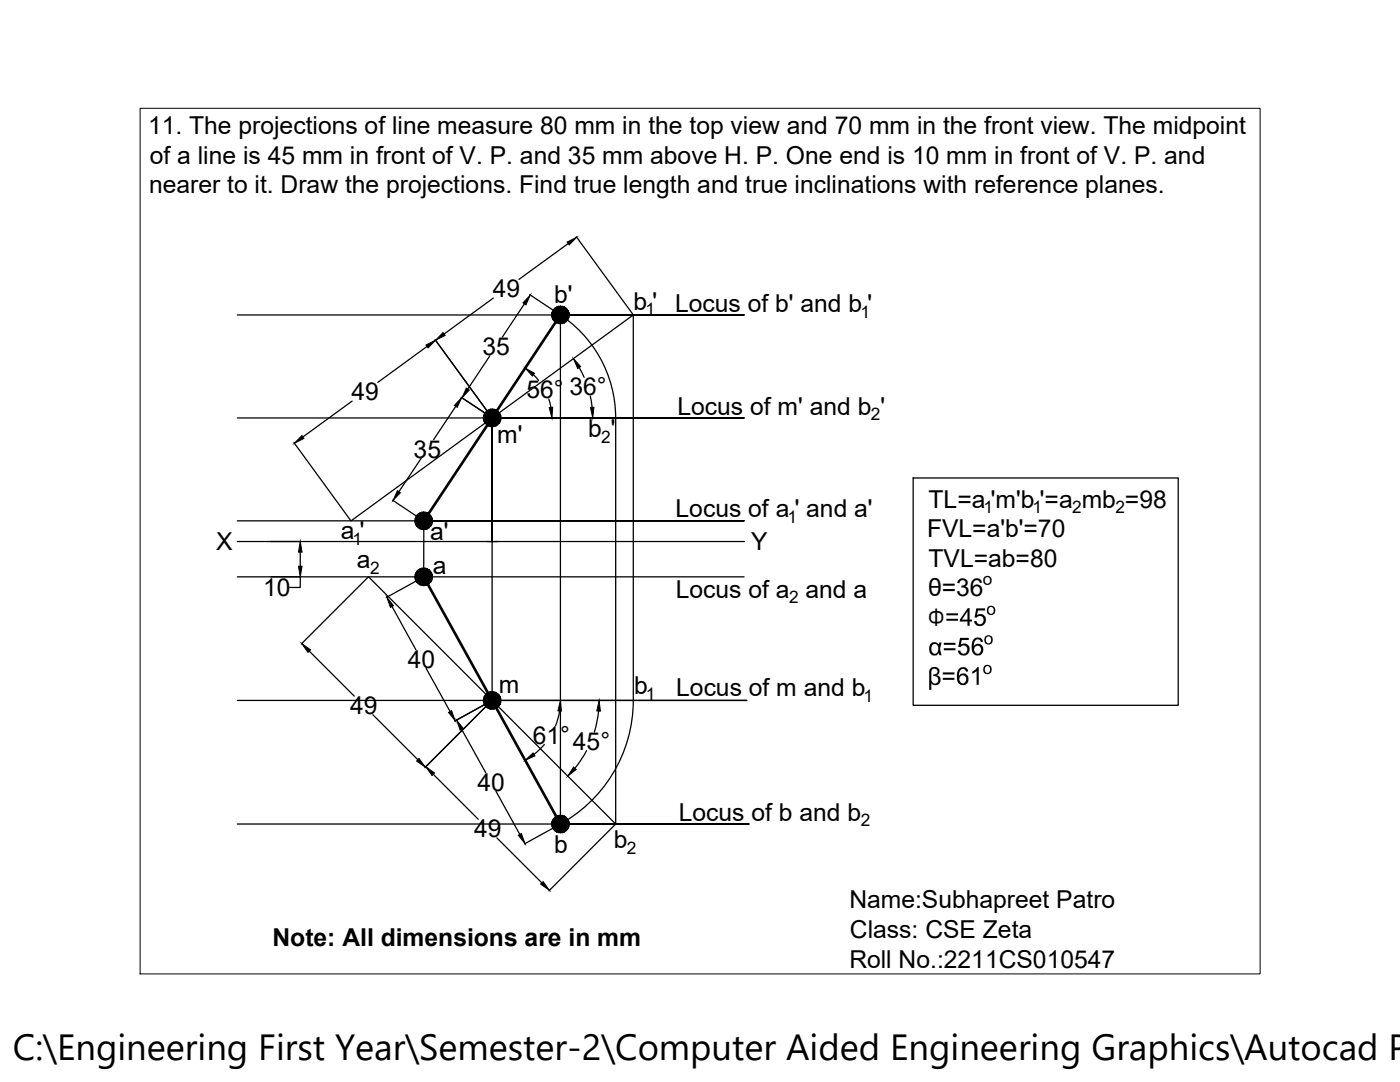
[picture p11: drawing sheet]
<svg xmlns="http://www.w3.org/2000/svg" width="279mm" height="216mm" viewBox="0 0 279 216" stroke-linecap="round" stroke-linejoin="round" font-family="sans-serif">
<defs><g id="words">
<text font-size="7.3" x="2.6" y="211.5">C:\Engineering First Year\Semester-2\Computer Aided Engineering Graphics\Autocad P</text>
<text font-size="5.5" x="185.1" y="124.9">Φ</text>
<g font-size="4.9">
<text x="29.5" y="26.7">11. The projections of line measure 80 mm in the top view and 70 mm in the front view. The midpoint</text>
<text x="29.9" y="32.7">of a line is 45 mm in front of V. P. and 35 mm above H. P. One end is 10 mm in front of V. P. and</text>
<text x="29.7" y="38.6">nearer to it. Draw the projections. Find true length and true inclinations with reference planes.</text>
<text x="98.3" y="59.4">49</text>
<text x="110.6" y="60.4">b'</text>
<text x="126.4" y="61.8">b '</text>
<text x="134.7" y="62.3">Locus of b' and b '</text>
<text x="96.3" y="70.9">35</text>
<text x="70.2" y="79.9">49</text>
<text x="105.1" y="79.5">56°</text>
<text x="113.6" y="78.9">36°</text>
<text x="135.2" y="82.7">Locus of m' and b '</text>
<text x="99.2" y="88.4">m'</text>
<text x="117.3" y="87.2">b '</text>
<text x="82.5" y="91.3">35</text>
<text x="185.3" y="101.3">TL=a 'm'b '=a mb =98</text>
<text x="68" y="107.5">a '</text>
<text x="85.8" y="107.8">a'</text>
<text x="134.8" y="103.2">Locus of a ' and a'</text>
<text x="185" y="107.2">FVL=a'b'=70</text>
<text x="43.2" y="109.8">X</text>
<text x="71.2" y="113.3">a</text>
<text x="149.9" y="109.8">Y</text>
<text x="185.3" y="113.1">TVL=ab=80</text>
<text x="52.5" y="118.9">10</text>
<text x="86.4" y="114.5">a</text>
<text x="134.9" y="119.3">Locus of a and a</text>
<text x="185.2" y="119">θ=36</text>
<text x="81.4" y="133.2">40</text>
<text x="69.9" y="142.5">49</text>
<text x="99.6" y="138.2">m</text>
<text x="126.5" y="138.5">b</text>
<text x="135" y="139">Locus of m and b</text>
<text x="106.3" y="148.4">61°</text>
<text x="114.3" y="149.7">45°</text>
<text x="95.3" y="157.8">40</text>
<text x="94.6" y="167.1">49</text>
<text x="135.5" y="163.7">Locus of b and b</text>
<text x="110.6" y="170.2">b</text>
<text x="122.5" y="169.2">b</text>
<text x="169.5" y="181.2">Name:Subhapreet Patro</text>
<text x="54.4" y="188.8">Note: All dimensions are in mm</text>
<text x="169.6" y="187.2">Class: CSE Zeta</text>
<text x="169.5" y="193.1">Roll No.:2211CS010547</text>
</g>
<g font-size="3.4">
<text x="128.8" y="62.9">1</text>
<text x="171.7" y="63.4">1</text>
<text x="173.8" y="83.8">2</text>
<text x="120" y="88.3">2</text>
<text x="157.2" y="104.4">1</text>
<text x="196.3" y="102.4">1</text>
<text x="206.1" y="102.4">1</text>
<text x="214" y="102.4">2</text>
<text x="222.6" y="102.4">2</text>
<text x="70.4" y="108.7">1</text>
<text x="73.9" y="114.5">2</text>
<text x="196.2" y="116.8">o</text>
<text x="157.5" y="120.4">2</text>
<text x="128.9" y="139.6">1</text>
<text x="172.3" y="140.1">1</text>
<text x="171.8" y="164.8">2</text>
<text x="125.1" y="170.4">2</text>
</g>
</g></defs>
<!-- layer: 0 -->
<g fill="none" stroke="#000" stroke-width=".25">
<path d="M98.4 59.5l-9.8 7.2M105.7 58.8l6.1 4M113.4 48.6l-9.8 7.2M115 47.2l11.4 15.6M47.4 62.8h101.1h-36.7v101.6h37.7h-102.1M85.2 69.1l-9.8 7.2M86.8 67.8l11.4 15.6-6.2-4.1M97.8 71l-4.4 6.6M104.7 60.6l-4.5 6.7M106.5 74.8l1 1.1M109.5 79.6l.4 1.7M111.1 62.4a24.7 24.7 0 0 1 11.8 21"/>
<path d="M115.6 73.3l1 2M117.8 79l.4 2.3M47.4 83.4h101.1h-50.3M58.7 88.3l11.3 15.6M70.3 80l-9.8 7.2M78.3 99.8l6.2 4.1M84.1 91.5l-4.5 6.6M91 81.1l-4.5 6.6M98.2 83.4l28.2-20.6v77a28.2 28.2 0 0 1-15.3 25M98.2 83.4l-28.1 20.5M122.9 83.4v81l-49.3-49.3M182.2 95.4h52.9v45.3h-52.9z"/>
<path d="M47.4 103.9h101.1h-63.9v11.2M47.4 108.1h101.2M47.4 115.1h101.1M59.9 115.1v2.1h-2.1M59.9 110.2v2.8M73.5 115.1l-13.4 13.4M83.8 103.4l1.5 1M84.5 115.1l-7.4 4.1M85.3 114.7l-1.5 .8M97.1 108.1h2.2M98.2 108.1v-24.7v56.4h50.8h-101.6M111.9 103.9v.1"/>
<path d="M61.7 129.9l9 9M78.2 121l4.8 8.6M85 133.4l4.8 8.6M74.4 142.6l9 9M86.5 154.5l8.9 9M90.7 143.9l7.5-4.1-13.4 13.4M92.1 145.5l4.8 8.7M99 157.9l4.7 8.6M108.6 148.5l-2 2M111.7 141.9l-.8 2.9M117.1 149.8l-.9 1.5-1.5 2M119.5 141.9l-.3 1.8-.6 2.4"/>
<path d="M99.2 167.2l8.9 9M111.8 164.4l-7.2 4M122.8 164.5l-13.2 13.3"/>
</g>
<path d="M111.8 62.8l-27.2 41.1M84.6 115.1l27.2 49.3" fill="none" stroke="#000" stroke-width=".53"/>
<g fill="#000" stroke="#000" stroke-width=".2">
<path d="M113.2 48.3l1.9-1-1.5 1.6zM85 68.9l1.9-1-1.5 1.5zM88.4 66.4l.4 .5-1.9 1zM93.1 77.4l.6 .4-1.5 1.6zM105.8 58.9l-.8 1.9-.6-.4zM104.8 73.4l1.9 1.1-.5 .5zM111.8 62.8h1.8v.4zM114.4 71.6l1.5 1.6-.6 .3zM60.3 86.9l.4 .6-1.9 .9zM79.3 97.9l.6 .4-1.5 1.6zM92.1 79.3l-.9 2-.5-.4zM98.2 83.4h1.8l-.1 .4z"/>
<path d="M109.6 81.3h.7l-.1 2.1zM117.8 81.3h.7l-.2 2.1zM59.9 108.1l.4 2.1h-.7zM59.6 113h.7l-.4 2.1zM84.6 115.1h1.7v.4zM84.6 103.9h1.7v.4zM60.2 128.4l1.8 1.3-.5 .5zM77.2 119.2l1.3 1.6-.6 .4zM83.6 151.3l1.3 1.8-1.8-1.3zM85 153l1.7 1.2-.5 .5zM89.5 142.2l.6-.4 .7 2zM91.1 143.7l1.4 1.7-.7 .3z"/>
<path d="M98.2 139.8h1.8l-.1 .3zM104.8 151.7l1.6-1.5 .4 .6zM111.9 139.8l.1 2.1-.7-.1zM114.5 153.1l.5 .4-1.7 1.4zM119.6 139.8l.2 2.1h-.7zM103.4 166.7l.7-.4 .7 2zM107.9 176.4l.5-.5 1.2 1.8zM111.8 164.4h1.8v.4z"/>
<path d="M110.1 63.2l.2 .4 1.5-.8zM110.3 63.6l1.5-.8-1.3 1.1zM110.5 63.9l.3 .3 1-1.4z"/>
<path d="M110.3 62.1l-.2 .3 1.7 .4zM110.1 62.4l1.7 .4h-1.7zM110.1 62.8v.4l1.7-.4z"/>
<path d="M111.8 62.8l-1 1.4 .3 .2zM111.8 62.8l-.3 1.8-.4-.2zM111.8 62.8l-.3 1.8h.3z"/>
<path d="M110.8 61.5l1 1.3-.7-1.5zM110.5 61.7l.3-.2 1 1.3zM110.5 61.7l-.2 .4 1.5 .7z"/>
<path d="M111.8 62.8v1.8h.4zM111.8 62.8l.8 1.6-.4 .2zM111.8 62.8l.8 1.6 .3-.2z"/>
<path d="M111.8 61.1v1.7l.4-1.7zM111.5 61.1h.3v1.7zM111.1 61.3l.7 1.5-.3-1.7z"/>
<path d="M111.8 62.8l1.1 1.4 .3-.3zM111.8 62.8l1.6 .8-.2 .3zM111.8 62.8l1.6 .8 .2-.4z"/>
<path d="M112.9 61.5l-1.1 1.3 1.4-1.1zM112.6 61.3l.3 .2-1.1 1.3zM112.2 61.1l-.4 1.7 .8-1.5z"/>
<path d="M111.8 62.8h1.8v-.4zM111.8 62.8l1.6-.7 .2 .3zM111.8 62.8l1.6-.7-.2-.4z"/>
<path d="M96.5 83.8l.1 .4 1.6-.8zM96.6 84.2l1.6-.8-1.4 1.1zM96.8 84.5l.3 .3 1.1-1.4z"/>
<path d="M96.6 82.6l-.1 .4 1.7 .4zM96.5 83l1.7 .4h-1.7zM96.5 83.4v.4l1.7-.4z"/>
<path d="M98.2 83.4l-1.1 1.4 .4 .2zM98.2 83.4l-.4 1.7-.3-.1zM98.2 83.4l-.4 1.7 .4 .1z"/>
<path d="M97.1 82l1.1 1.4-.7-1.6zM96.8 82.3l.3-.3 1.1 1.4zM96.8 82.3l-.2 .3 1.6 .8z"/>
<path d="M98.2 83.4v1.8l.4-.1zM98.2 83.4l.8 1.6-.4 .1zM98.2 83.4l.8 1.6 .3-.2z"/>
<path d="M98.2 81.6v1.8l.4-1.7zM97.8 81.7l.4-.1v1.8zM97.5 81.8l.7 1.6-.4-1.7z"/>
<path d="M98.2 83.4l1.1 1.4 .3-.3zM98.2 83.4l1.6 .8-.2 .3zM98.2 83.4l1.6 .8 .1-.4z"/>
<path d="M99.3 82l-1.1 1.4 1.4-1.1zM99 81.8l.3 .2-1.1 1.4zM98.6 81.7l-.4 1.7 .8-1.6z"/>
<path d="M98.2 83.4h1.8l-.1-.4zM98.2 83.4l1.6-.8 .1 .4zM98.2 83.4l1.6-.8-.2-.3z"/>
<path d="M82.8 115.5l.2 .4 1.6-.8zM83 115.9l1.6-.8-1.4 1.1zM83.2 116.2l.3 .3 1.1-1.4z"/>
<path d="M82.8 104.3l.2 .4 1.6-.8zM83 104.7l1.6-.8-1.4 1.1zM83.2 105l.3 .3 1.1-1.4z"/>
<path d="M83 114.3l-.2 .4 1.8 .4zM82.8 114.7l1.8 .4h-1.8zM82.8 115.1v.4l1.8-.4z"/>
<path d="M83 103.2l-.2 .3 1.8 .4zM82.8 103.5l1.8 .4h-1.8zM82.8 103.9v.4l1.8-.4z"/>
<path d="M84.6 115.1l-1.1 1.4 .3 .2zM84.6 115.1l-.4 1.7-.4-.1zM84.6 115.1l-.4 1.7 .4 .1z"/>
<path d="M84.6 103.9l-1.1 1.4 .3 .2zM84.6 103.9l-.4 1.7-.4-.1zM84.6 103.9l-.4 1.7 .4 .1z"/>
<path d="M83.5 113.7l1.1 1.4-.8-1.6zM83.5 113.7l1.1 1.4-1.4-1.1zM83.2 114l-.2 .3 1.6 .8z"/>
<path d="M83.5 102.6l1.1 1.3-.8-1.6zM83.5 102.6l1.1 1.3-1.4-1.1zM83.2 102.8l-.2 .4 1.6 .7z"/>
<path d="M84.6 115.1v1.8l.4-.1zM84.6 115.1l.7 1.6-.3 .1zM84.6 115.1l.7 1.6 .4-.2z"/>
<path d="M84.6 103.9v1.8l.4-.1zM84.6 103.9l.7 1.6-.3 .1zM84.6 103.9l.7 1.6 .4-.2z"/>
<path d="M84.6 113.3v1.8l.4-1.7zM84.2 113.4l.4-.1v1.8zM83.8 113.5l.8 1.6-.4-1.7z"/>
<path d="M84.6 102.2v1.7l.4-1.7zM84.2 102.2h.4v1.7zM83.8 102.3l.8 1.6-.4-1.7z"/>
<path d="M84.6 115.1l1.1 1.4 .2-.3zM84.6 115.1l1.5 .8-.2 .3zM84.6 115.1l1.5 .8 .2-.4z"/>
<path d="M84.6 103.9l1.1 1.4 .2-.3zM84.6 103.9l1.5 .8-.2 .3zM84.6 103.9l1.5 .8 .2-.4z"/>
<path d="M85.7 113.7l-1.1 1.4 1.3-1.1zM85.3 113.5l.4 .2-1.1 1.4zM85 113.4l-.4 1.7 .7-1.6z"/>
<path d="M85.7 102.6l-1.1 1.3 1.3-1.1zM85.3 102.3l.4 .3-1.1 1.3zM85 102.2l-.4 1.7 .7-1.6z"/>
<path d="M84.6 115.1h1.7v-.4zM84.6 115.1l1.5-.8 .2 .4zM84.6 115.1l1.5-.8-.2-.3z"/>
<path d="M84.6 103.9h1.7v-.4zM84.6 103.9l1.5-.7 .2 .3zM84.6 103.9l1.5-.7-.2-.4z"/>
<path d="M96.6 139l-.1 .4 1.7 .4zM96.5 139.4l1.7 .4h-1.7zM96.5 139.8v.3l1.7-.3z"/>
<path d="M97.1 138.4l1.1 1.4-.7-1.6zM97.1 138.4l1.1 1.4-1.4-1.1zM96.8 138.7l-.2 .3 1.6 .8z"/>
<path d="M98.2 138v1.8l.4-1.8zM97.8 138h.4v1.8zM97.5 138.2l.7 1.6-.4-1.8z"/>
<path d="M99.3 138.4l-1.1 1.4 1.4-1.1zM99 138.2l.3 .2-1.1 1.4zM98.6 138l-.4 1.8 .8-1.6z"/>
<path d="M98.2 139.8h1.8l-.1-.4zM98.2 139.8l1.6-.8 .1 .4zM98.2 139.8l1.6-.8-.2-.3z"/>
<path d="M96.5 140.1l.1 .4 1.6-.7zM96.6 140.5l1.6-.7-1.4 1.1zM96.8 140.9l.3 .2 1.1-1.3z"/>
<path d="M98.2 139.8l-1.1 1.3 .4 .3zM98.2 139.8l-.4 1.7-.3-.1zM98.2 139.8l-.4 1.7h.4z"/>
<path d="M98.2 139.8v1.7h.4zM98.2 139.8l.8 1.6-.4 .1zM98.2 139.8l.8 1.6 .3-.3z"/>
<path d="M98.2 139.8l1.1 1.3 .3-.2zM98.2 139.8l1.6 .7-.2 .4zM98.2 139.8l1.6 .7 .1-.4z"/>
<path d="M110.1 164.8l.2 .4 1.5-.8zM110.3 165.2l1.5-.8-1.3 1.1zM110.5 165.5l.3 .3 1-1.4z"/>
<path d="M110.3 163.7l-.2 .3 1.7 .4zM110.1 164l1.7 .4h-1.7zM110.1 164.4v.4l1.7-.4z"/>
<path d="M111.8 164.4l-1 1.4 .3 .2zM111.8 164.4l-.3 1.7-.4-.1zM111.8 164.4l-.3 1.7 .3 .1z"/>
<path d="M110.8 163l1 1.4-.7-1.6zM110.5 163.3l.3-.3 1 1.4zM110.5 163.3l-.2 .4 1.5 .7z"/>
<path d="M111.8 164.4v1.8l.4-.1zM111.8 164.4l.8 1.6-.4 .1zM111.8 164.4l.8 1.6 .3-.2z"/>
<path d="M111.8 162.7v1.7l.4-1.7zM111.5 162.7h.3v1.7zM111.1 162.8l.7 1.6-.3-1.7z"/>
<path d="M111.8 164.4l1.1 1.4 .3-.3zM111.8 164.4l1.6 .8-.2 .3zM111.8 164.4l1.6 .8 .2-.4z"/>
<path d="M112.9 163l-1.1 1.4 1.4-1.1zM112.6 162.8l.3 .2-1.1 1.4zM112.2 162.7l-.4 1.7 .8-1.6z"/>
<path d="M111.8 164.4h1.8v-.4zM111.8 164.4l1.6-.7 .2 .3zM111.8 164.4l1.6-.7-.2-.4z"/>
</g>
<g fill="#000">
<path d="M191.6 127.3h1.7v.4h-1.4l-.2 .9 .5-.2h.5l.4 .3 .3 .4v1l-.4 .5-.3 .2-1-.2-.5-.6v-.2h.4l.3 .5 .5 .2 .4-.3 .2-.4v-.6l-.4-.4h-.5l-.4 .3h-.5zM194.8 121.4h1.8v.4h-1.4l-.2 .9 .5-.2 .6 .1 .6 .7v.8l-.3 .5-.5 .3h-.8l-.5-.4-.1-.3-.1-.3h.5l.2 .5 .6 .2 .5-.4 .1-.5-.1-.5-.4-.3h-.5l-.4 .4-.4-.1zM194 134l.6-.4 .5-.5h.2v3.6h-.4v-2.8l-.9 .5z"/>
<path d="M185.6 133.5l.8-.4h.5l.4 .3 .2 .3v.5l-.3 .4-.4 .1 .5 .2 .4 .6-.1 .7-.5 .5h-.8l-.4-.4v1.3h-.5v-3.7zM186.1 133.5l-.2 .5v1.8l.3 .5 .5 .1 .4-.2 .2-.7-.3-.4-.8-.2v-.3l.8-.2 .1-.5-.3-.4z"/>
<path d="M185.8 128.4l.4-.2 .4-.1 .5 .2 .2 .3 .2-.4h.4l-.3 1.2 .3 1.3h-.4l-.2-.4-.2 .3-.5 .2-.5-.1-.4-.2-.2-.6-.1-.7zM186.1 128.7l-.2 .4v.8l.3 .4 .6 .1 .4-.5v-.9l-.4-.5z"/>
<path d="M188.2 134.2h2.3v.4h-2.3zM188.2 135.3h2.3v.4h-2.3z"/>
<path d="M188.4 128.3h2.3v.4h-2.3zM188.4 129.3h2.3v.5h-2.3z"/>
<path d="M188.9 122.4h2.3v.4h-2.3zM188.9 123.5h2.3v.4h-2.3z"/>
<path d="M191.3 133.5l.4-.3 .7-.1 .5 .2 .3 .5v.2h-.4l-.2-.4-.5-.1-.4 .2-.3 .6v.5l.2-.2 .7-.2 .6 .2 .3 .4v1l-.2 .4-.5 .3-.8-.1-.6-.6-.1-1.3zM191.4 135.6a.76 .76 0 0 0 1.5 0 .76 .76 0 0 0-1.5 0z"/>
<path d="M193.1 121.3h.4v2.3h.5v.4h-.5v.9h-.4v-.9h-1.5v-.4zM193.1 122l-1.1 1.6h1.1z"/>
<path d="M194.4 127.5l.5-.3h.5l.5 .3 .2 .3 .1 .3h-.5l-.2-.4-.6-.1-.3 .3-.2 .5-.1 .5 .5-.4h.5l.6 .2 .3 .5-.1 1-.6 .6-.8-.1-.6-.5-.2-1.6zM194.3 129.7a.8 .8 0 0 0 1.6 0 .8 .8 0 0 0-1.6 0z"/>
<path d="M196.1 133.6a.95 .95 0 0 1 1.9 0 .95 .95 0 0 1-1.9 0zM196.7 133l-.2 .5 .1 .4 .2 .3 .4 .1 .4-.4-.1-.7-.4-.3z"/>
<path d="M196.4 127.7a.91 .91 0 0 1 1.8 0 .91 .91 0 0 1-1.8 0zM196.9 127.1l-.2 .5 .1 .5 .3 .3 .4-.1 .3-.5-.1-.6-.3-.2z"/>
<path d="M196.9 121.8a.91 .91 0 0 1 1.8 0 .91 .91 0 0 1-1.8 0zM197.4 121.3l-.1 .5v.4l.3 .3 .5-.1 .2-.4-.1-.7-.3-.2z"/>
</g>
<path d="M28 21.6h223.5v172.7h-223.5z" fill="none" stroke="#000" stroke-width=".2"/>
<use href="#words"/>
</svg>
